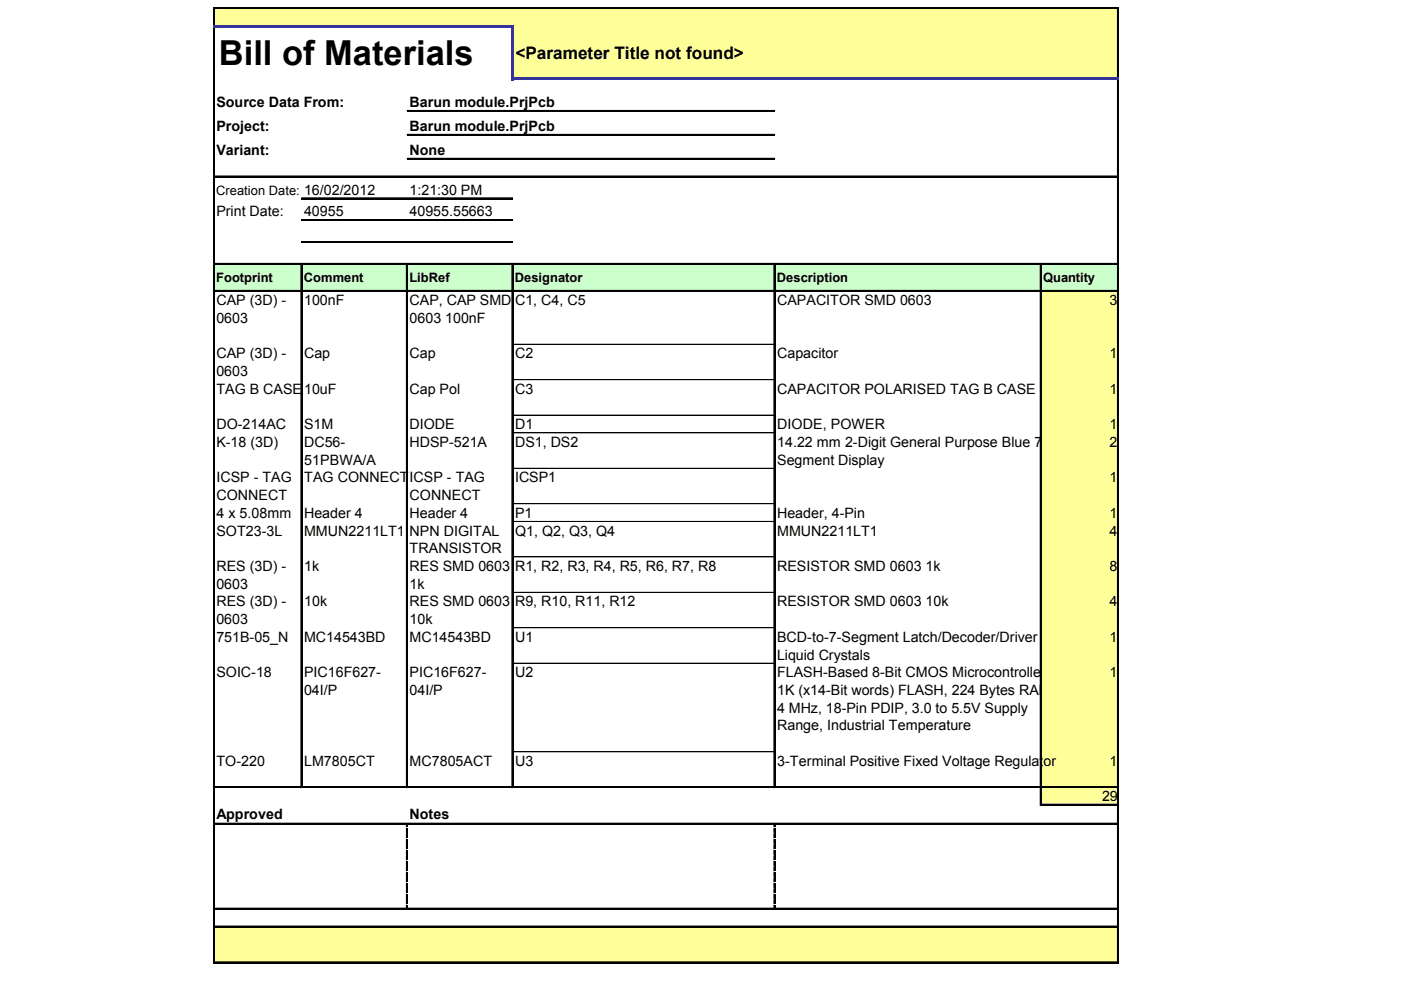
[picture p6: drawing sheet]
<svg xmlns="http://www.w3.org/2000/svg" width="297mm" height="210mm" viewBox="0 0 297 210" stroke-linecap="round" stroke-linejoin="round" font-family="sans-serif">
<defs><g id="words">
<text font-size="7.3" x="46.4" y="13.8">Bill of Materials</text>
<text font-size="3.6" x="109.3" y="12.5">&lt;Parameter Title not found&gt;</text>
<g font-size="3">
<text x="45.9" y="22.6">Source Data From:</text>
<text x="86.8" y="22.6">Barun module.PrjPcb</text>
<text x="45.9" y="27.7">Project:</text>
<text x="86.8" y="27.7">Barun module.PrjPcb</text>
<text x="45.9" y="32.8">Variant:</text>
<text x="86.8" y="32.8">None</text>
<text x="86.8" y="41.3">1:21:30 PM</text>
<text x="45.9" y="45.9">Print Date:</text>
<text x="64.5" y="45.9">40955</text>
<text x="86.8" y="45.9">40955.55663</text>
<text x="45.9" y="64.7">CAP (3D) -</text>
<text x="64.5" y="64.7">100nF</text>
<text x="86.8" y="64.7">CAP, CAP SMD</text>
<text x="109.2" y="64.7">C1, C4, C5</text>
<text x="164.8" y="64.7">CAPACITOR SMD 0603</text>
<text x="235.2" y="64.7">3</text>
<text x="45.9" y="68.5">0603</text>
<text x="86.8" y="68.5">0603 100nF</text>
<text x="45.9" y="76">CAP (3D) -</text>
<text x="64.5" y="76">Cap</text>
<text x="86.8" y="76">Cap</text>
<text x="109.2" y="76">C2</text>
<text x="164.8" y="76">Capacitor</text>
<text x="235.2" y="76">1</text>
<text x="45.9" y="79.7">0603</text>
<text x="45.9" y="83.5">TAG B CASE</text>
<text x="64.5" y="83.5">10uF</text>
<text x="86.8" y="83.5">Cap Pol</text>
<text x="109.2" y="83.5">C3</text>
<text x="164.8" y="83.5">CAPACITOR POLARISED TAG B CASE</text>
<text x="235.2" y="83.5">1</text>
<text x="45.9" y="91">DO-214AC</text>
<text x="45.9" y="94.8">K-18 (3D)</text>
<text x="64.5" y="91">S1M</text>
<text x="64.5" y="94.8">DC56-</text>
<text x="86.8" y="91">DIODE</text>
<text x="86.8" y="94.8">HDSP-521A</text>
<text x="109.2" y="91">D1</text>
<text x="109.2" y="94.8">DS1, DS2</text>
<text x="164.8" y="91">DIODE, POWER</text>
<text x="164.8" y="94.8">14.22 mm 2-Digit General Purpose Blue 7-</text>
<text x="235.2" y="91">1</text>
<text x="235.2" y="94.8">2</text>
<text x="64.5" y="98.5">51PBWA/A</text>
<text x="164.8" y="98.5">Segment Display</text>
<text x="45.9" y="102.3">ICSP - TAG</text>
<text x="45.9" y="106">CONNECT</text>
<text x="64.5" y="102.3">TAG CONNECT</text>
<text x="86.8" y="102.3">ICSP - TAG</text>
<text x="86.8" y="106">CONNECT</text>
<text x="109.2" y="102.3">ICSP1</text>
<text x="235.2" y="102.3">1</text>
<text x="45.9" y="109.8">4 x 5.08mm</text>
<text x="45.9" y="113.6">SOT23-3L</text>
<text x="64.5" y="109.8">Header 4</text>
<text x="64.5" y="113.6">MMUN2211LT1</text>
<text x="86.8" y="109.8">Header 4</text>
<text x="86.8" y="113.6">NPN DIGITAL</text>
<text x="109.2" y="109.8">P1</text>
<text x="109.2" y="113.6">Q1, Q2, Q3, Q4</text>
<text x="164.8" y="109.8">Header, 4-Pin</text>
<text x="164.8" y="113.6">MMUN2211LT1</text>
<text x="235.2" y="109.8">1</text>
<text x="235.2" y="113.6">4</text>
<text x="86.8" y="117.3">TRANSISTOR</text>
<text x="45.9" y="121.1">RES (3D) -</text>
<text x="45.9" y="124.8">0603</text>
<text x="64.5" y="121.1">1k</text>
<text x="86.8" y="121.1">RES SMD 0603</text>
<text x="86.8" y="124.8">1k</text>
<text x="109.2" y="121.1">R1, R2, R3, R4, R5, R6, R7, R8</text>
<text x="164.8" y="121.1">RESISTOR SMD 0603 1k</text>
<text x="235.2" y="121.1">8</text>
<text x="45.9" y="128.6">RES (3D) -</text>
<text x="64.5" y="128.6">10k</text>
<text x="86.8" y="128.6">RES SMD 0603</text>
<text x="109.2" y="128.6">R9, R10, R11, R12</text>
<text x="164.8" y="128.6">RESISTOR SMD 0603 10k</text>
<text x="235.2" y="128.6">4</text>
<text x="45.9" y="132.3">0603</text>
<text x="45.9" y="136.1">751B-05_N</text>
<text x="64.5" y="136.1">MC14543BD</text>
<text x="86.8" y="132.3">10k</text>
<text x="86.8" y="136.1">MC14543BD</text>
<text x="109.2" y="136.1">U1</text>
<text x="164.8" y="136.1">BCD-to-7-Segment Latch/Decoder/Driver for</text>
<text x="235.2" y="136.1">1</text>
<text x="45.9" y="143.6">SOIC-18</text>
<text x="64.5" y="143.6">PIC16F627-</text>
<text x="86.8" y="143.6">PIC16F627-</text>
<text x="109.2" y="143.6">U2</text>
<text x="164.8" y="139.8">Liquid Crystals</text>
<text x="164.8" y="143.6">FLASH-Based 8-Bit CMOS Microcontroller,</text>
<text x="235.2" y="143.6">1</text>
<text x="64.5" y="147.4">04I/P</text>
<text x="86.8" y="147.4">04I/P</text>
<text x="164.8" y="147.4">1K (x14-Bit words) FLASH, 224 Bytes RAM,</text>
<text x="164.8" y="151.1">4 MHz, 18-Pin PDIP, 3.0 to 5.5V Supply</text>
<text x="164.8" y="154.9">Range, Industrial Temperature</text>
<text x="45.9" y="162.4">TO-220</text>
<text x="64.5" y="162.4">LM7805CT</text>
<text x="86.8" y="162.4">MC7805ACT</text>
<text x="109.2" y="162.4">U3</text>
<text x="164.8" y="162.4">3-Terminal Positive Fixed Voltage Regulator</text>
<text x="235.2" y="162.4">1</text>
<text x="45.9" y="173.7">Approved</text>
<text x="86.8" y="173.7">Notes</text>
<text x="233.7" y="169.9">29</text>
</g>
<g font-size="2.7">
<text x="45.8" y="41.2">Creation Date: 16/02/2012</text>
<text x="45.8" y="59.7">Footprint</text>
<text x="64.4" y="59.7">Comment</text>
<text x="86.8" y="59.7">LibRef</text>
<text x="109.2" y="59.7">Designator</text>
<text x="164.7" y="59.7">Description</text>
<text x="221.2" y="59.7">Quantity</text>
</g>
</g></defs>
<g fill="#ff9">
<path d="M45.3 1.7h191.8v4h-191.8z"/>
<path d="M108.7 5.7h128.4v11.1h-128.4z"/>
</g>
<path d="M45.3 56h191.8v5.8h-191.8z" fill="#cfc"/>
<g fill="#ff9">
<path d="M220.7 61.7h16.4v11.3h-16.4z"/>
<path d="M220.7 73h16.4v7.5h-16.4z"/>
<path d="M220.7 80.5h16.4v7.6h-16.4z"/>
<path d="M220.7 88h16.4v3.8h-16.4z"/>
<path d="M220.7 91.8h16.4v7.5h-16.4z"/>
<path d="M220.7 99.3h16.4v7.5h-16.4z"/>
<path d="M220.7 106.8h16.4v3.8h-16.4z"/>
<path d="M220.7 110.6h16.4v7.5h-16.4z"/>
<path d="M220.7 118.1h16.4v7.5h-16.4z"/>
<path d="M220.7 125.6h16.4v7.5h-16.4z"/>
<path d="M220.7 133.1h16.4v7.5h-16.4z"/>
<path d="M220.7 140.6h16.4v18.8h-16.4z"/>
<path d="M220.7 159.4h16.4v7.5h-16.4z"/>
<path d="M220.7 166.9h16.4v3.8h-16.4z"/>
<path d="M45.3 196.5h191.8v7.6h-191.8z"/>
</g>
<path d="M45.2 1.6v3.8M236.9 1.9v14.5" fill="none" stroke="#000" stroke-width=".21"/>
<path d="M45.3 1.6v3.8M237.1 1.9v14.5" fill="none" stroke="#000" stroke-width=".27"/>
<path d="M108.4 6h.5v11h-.5z" fill="#339"/>
<g fill="none" stroke="#000" stroke-width=".21">
<path d="M45.2 6v198.2M45.5 1.6h191.7M236.9 17v187.2M63.8 56.1v111M86.2 56.1v111M108.5 56.1v111M164.1 56.1v111M220.5 56.1v114.7M86.2 175v.3M86.2 175.6v.9M86.2 176.8v.9M86.2 178v.8"/>
<path d="M86.2 179.1v.9M164.1 175v.3M164.1 175.6v.9M164.1 176.8v.9M164.1 178v.8M164.1 179.1v.9M86.2 180.3v.9M86.2 181.5v.8M86.2 182.6v.9M86.2 183.8v.9M86.2 185v.8M86.2 186.1v.9"/>
<path d="M86.2 187.3v.9M86.2 188.5v.8M86.2 189.6v.9M86.2 190.8v.9M86.2 192v.7M164.1 180.3v.9M164.1 181.5v.8M164.1 182.6v.9M164.1 183.8v.9M164.1 185v.8M164.1 186.1v.9M164.1 187.3v.9"/>
<path d="M164.1 188.5v.8M164.1 189.6v.9M164.1 190.8v.9M164.1 192v.7"/>
</g>
<path d="M45.3 6v198.2M237.1 17v187.2M63.9 56.1v111M86.3 56.1v111M108.7 56.1v111M164.2 56.1v111M220.7 56.1v114.7" fill="none" stroke="#000" stroke-width=".27"/>
<g fill="#000">
<path d="M86.2 175h.2v.3h-.2zM86.2 175.6h.2v.9h-.2zM86.2 176.8h.2v.9h-.2zM86.2 178h.2v.8h-.2zM86.2 179.1h.2v.9h-.2zM164.1 175h.3v.3h-.3zM164.1 175.6h.3v.9h-.3zM164.1 176.8h.3v.9h-.3zM164.1 178h.3v.8h-.3zM164.1 179.1h.3v.9h-.3zM86.2 180.3h.2v.9h-.2zM86.2 181.5h.2v.8h-.2z"/>
<path d="M86.2 182.6h.2v.9h-.2zM86.2 183.8h.2v.9h-.2zM86.2 185h.2v.8h-.2zM86.2 186.1h.2v.9h-.2zM86.2 187.3h.2v.9h-.2zM86.2 188.5h.2v.8h-.2zM86.2 189.6h.2v.9h-.2zM86.2 190.8h.2v.9h-.2zM86.2 192h.2v.7h-.2zM164.1 180.3h.3v.9h-.3zM164.1 181.5h.3v.8h-.3zM164.1 182.6h.3v.9h-.3z"/>
<path d="M164.1 183.8h.3v.9h-.3zM164.1 185h.3v.8h-.3zM164.1 186.1h.3v.9h-.3zM164.1 187.3h.3v.9h-.3zM164.1 188.5h.3v.8h-.3zM164.1 189.6h.3v.9h-.3zM164.1 190.8h.3v.9h-.3zM164.1 192h.3v.7h-.3z"/>
</g>
<path d="M45.5 1.7h191.7" fill="none" stroke="#000" stroke-width=".29"/>
<g fill="#339">
<path d="M45.2 5.4h63.7v.6h-63.7z"/>
<path d="M108.9 16.4h128.3v.6h-128.3z"/>
</g>
<g fill="none" stroke="#000" stroke-width=".21">
<path d="M45.5 37.3h191.7M86.3 23.4h78M86.3 28.5h78M86.3 33.6h78M45.5 55.8h191.7M63.9 41.9h44.8M63.9 46.6h44.8M63.9 51.2h44.8M45.5 61.6h191.7M164.1 73h-55.3M108.8 88h55.3M108.8 91.8h55.3"/>
<path d="M164.1 80.5h-55.3M164.1 99.3h-55.3M164.1 106.8h-55.3M164.1 110.6h-55.3M164.1 118.1h-55.3M108.8 125.6h55.3M164.1 133.1h-55.3M108.8 159.4h55.3M164.1 140.6h-55.3M45.5 166.8h191.7M45.5 174.5h191.7M220.8 170.5h16.4"/>
<path d="M45.5 192.6h191.7M45.5 196.3h191.7M45.5 203.9h191.7"/>
</g>
<g fill="none" stroke="#000" stroke-width=".29">
<path d="M45.5 37.5h191.7M86.3 23.6h78M86.3 28.6h78M86.3 33.7h78M45.5 56h191.7M63.9 42.1h44.8M63.9 46.7h44.8M63.9 51.4h44.8M45.5 61.7h191.7M45.5 166.9h191.7M45.5 174.7h191.7M220.8 170.7h16.4"/>
<path d="M45.5 192.7h191.7M45.5 196.5h191.7M45.5 204.1h191.7"/>
</g>
<use href="#words"/>
</svg>
